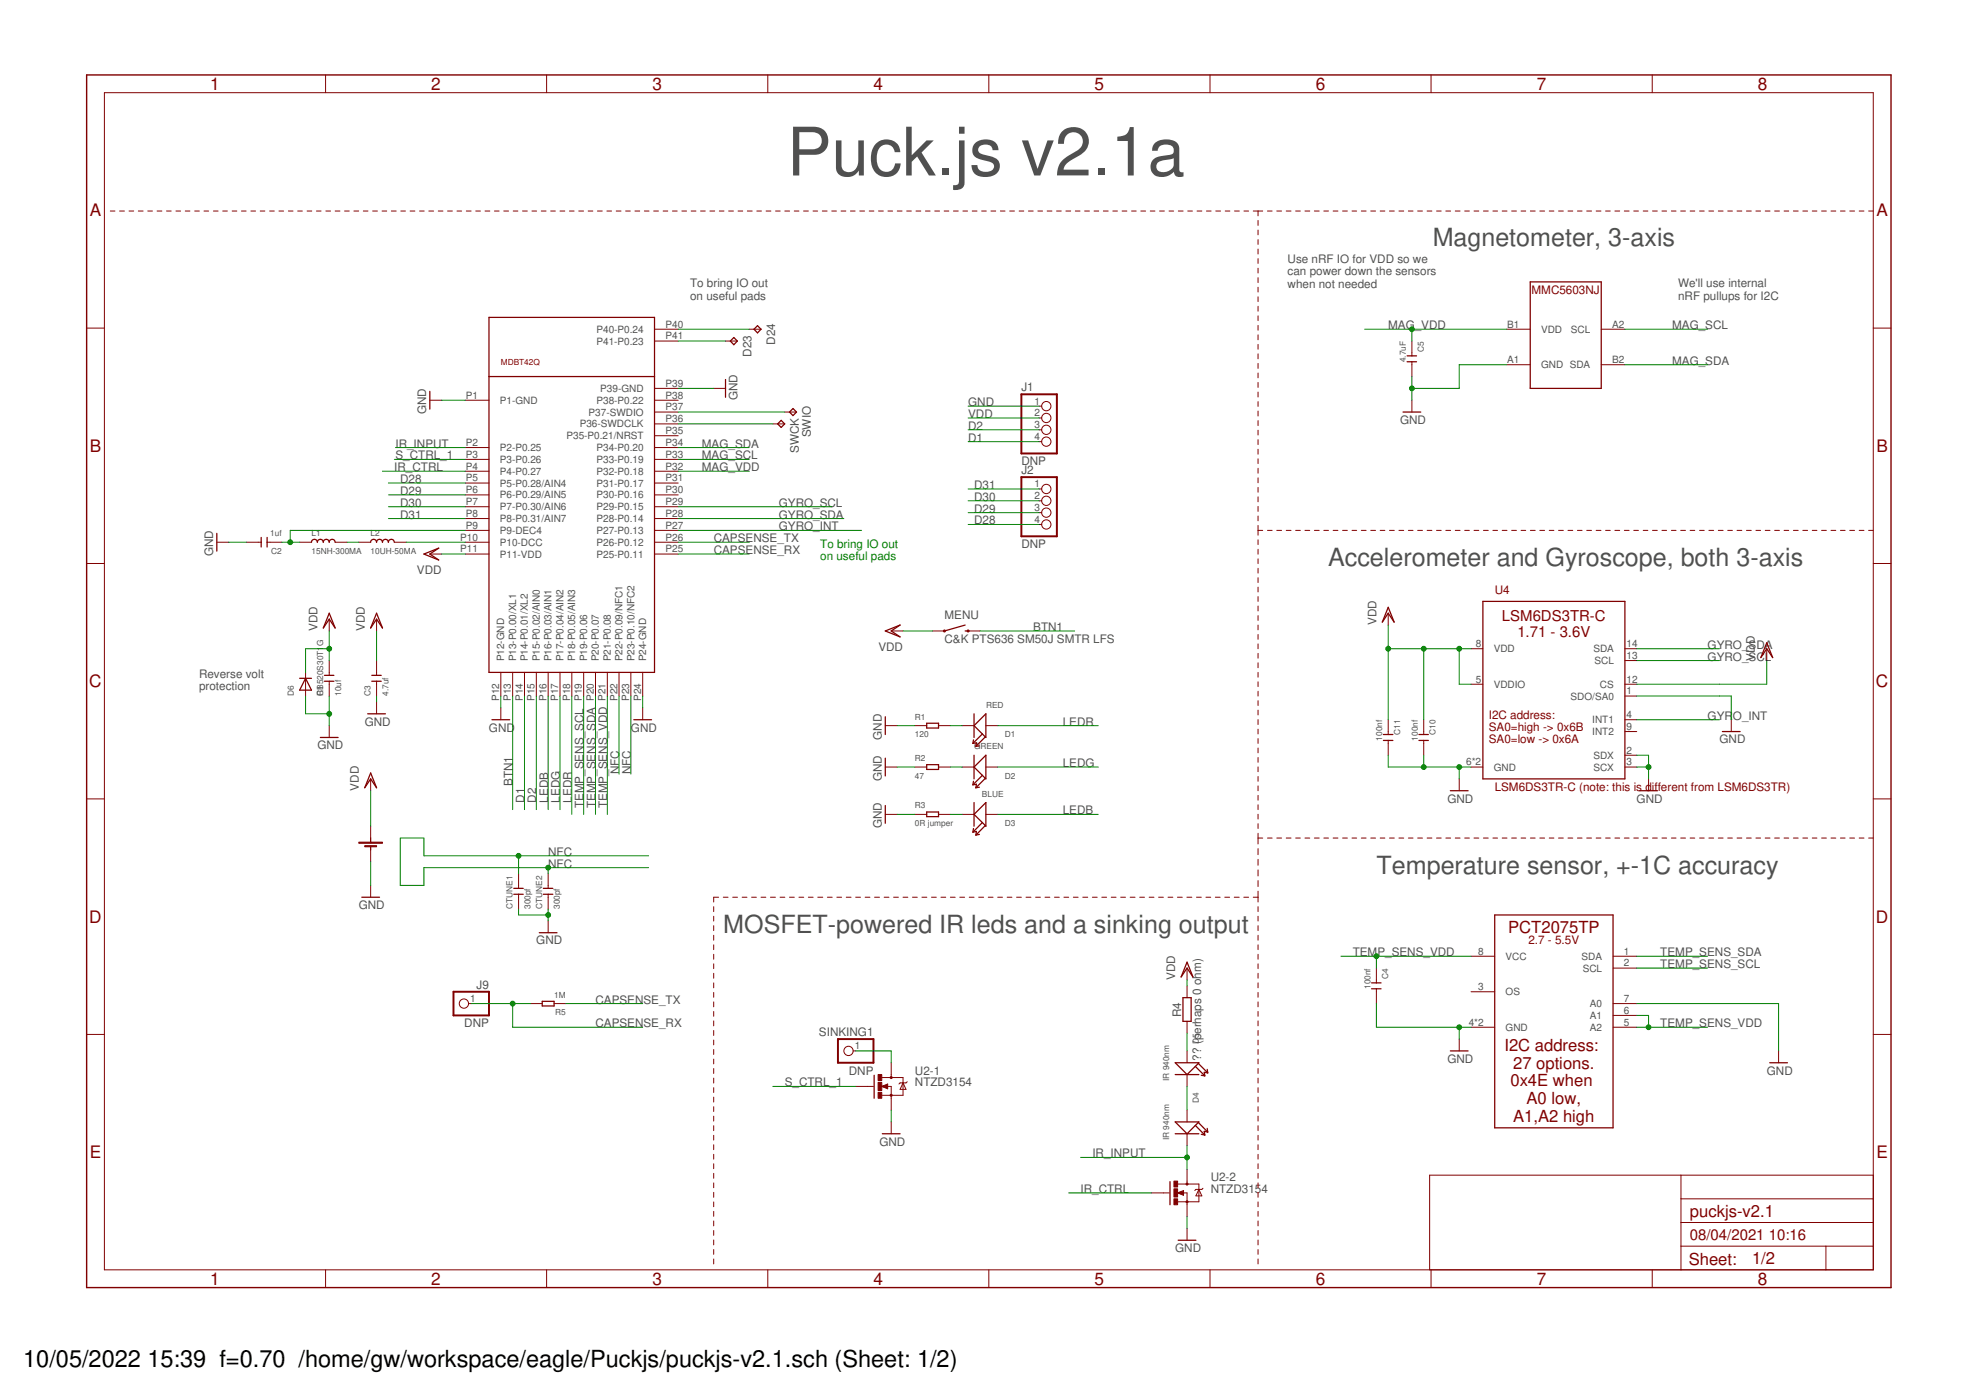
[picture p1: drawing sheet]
<svg xmlns="http://www.w3.org/2000/svg" width="297mm" height="210mm" viewBox="0 0 297 210" stroke-linecap="round" stroke-linejoin="round" font-family="sans-serif">
<defs><g id="words">
<text font-size="10.1" fill="#505050" x="118.2" y="26.4">Puck.js v2.1a</text>
<g font-size="3.8" fill="#505050">
<text x="215.3" y="37">Magnetometer, 3-axis</text>
<text x="199.6" y="85">Accelerometer and Gyroscope, both 3-axis</text>
<text x="206.8" y="131.2">Temperature sensor, +-1C accuracy</text>
<text x="108.7" y="140.1">MOSFET-powered IR leds and a sinking output</text>
</g>
<g font-size="3.5">
<text x="3.5" y="205.4">10/05/2022</text>
<text x="22.2" y="205.4">15:39 f=0.70 /home/gw/workspace/eagle/Puckjs/puckjs-v2.1.sch (Sheet: 1/2)</text>
</g>
<g font-size="2.6" fill="#800000">
<text x="31.6" y="13.5">1</text>
<text x="64.8" y="13.5">2</text>
<text x="98" y="13.5">3</text>
<text x="131.2" y="13.5">4</text>
<text x="164.5" y="13.5">5</text>
<text x="197.7" y="13.5">6</text>
<text x="230.9" y="13.5">7</text>
<text x="264.1" y="13.5">8</text>
<text x="13.5" y="32.5">A</text>
<text x="281.9" y="32.5">A</text>
<text x="13.5" y="67.9">B</text>
<text x="281.9" y="67.9">B</text>
<text x="13.4" y="103.3">C</text>
<text x="281.9" y="103.3">C</text>
<text x="13.4" y="138.6">D</text>
<text x="281.9" y="138.6">D</text>
<text x="13.5" y="174">E</text>
<text x="281.9" y="174">E</text>
<text x="31.6" y="193">1</text>
<text x="64.8" y="193">2</text>
<text x="98" y="193">3</text>
<text x="131.2" y="193">4</text>
<text x="164.5" y="193">5</text>
<text x="197.7" y="193">6</text>
<text x="230.9" y="193">7</text>
<text x="264.1" y="193">8</text>
</g>
<g font-size="2.5" fill="#800000">
<text x="226.6" y="140.1">PCT2075TP</text>
<text x="226" y="157.9">I2C address:</text>
<text x="227.3" y="160.6">27 options.</text>
<text x="226.9" y="163.2">0x4E when</text>
<text x="229.4" y="165.9">A0 low,</text>
<text x="227.3" y="168.6">A1,A2 high</text>
<text x="253.9" y="182.8">puckjs-v2.1</text>
<text x="253.7" y="190">Sheet:</text>
<text x="263.2" y="189.9">1/2</text>
</g>
<g font-size="2.2" fill="#800000">
<text x="225.7" y="93.3">LSM6DS3TR-C</text>
<text x="228" y="95.7">1.71 - 3.6V</text>
<text x="253.9" y="186.4">08/04/2021</text>
<text x="265.8" y="186.4">10:16</text>
</g>
<g font-size="1.8" fill="#505050">
<text x="193.5" y="39.5">Use nRF IO for VDD so we</text>
<text x="193.5" y="41.4">can power down the sensors</text>
<text x="103.7" y="43.2">To bring IO out</text>
<text x="103.7" y="45">on useful pads</text>
<text x="193.5" y="43.3">when not needed</text>
<text x="252.1" y="43.2">We'll use internal</text>
<text x="252.1" y="45">nRF pullups for I2C</text>
<text x="112.9" y="53.6" transform="rotate(-90 112.9 53.6)">D23</text>
<text x="116.5" y="51.8" transform="rotate(-90 116.5 51.8)">D24</text>
<text x="208.6" y="49.5">MAG_VDD</text>
<text x="251.2" y="49.5">MAG_SCL</text>
<text x="153.5" y="58.8">J1</text>
<text x="251.2" y="54.8">MAG_SDA</text>
<text x="64" y="62.3" transform="rotate(-90 64 62.3)">GND</text>
<text x="110.8" y="60.1" transform="rotate(-90 110.8 60.1)">GND</text>
<text x="121.8" y="65.7" transform="rotate(-90 121.8 65.7)">SWIO</text>
<text x="145.5" y="61">GND</text>
<text x="145.5" y="62.8">VDD</text>
<text x="145.5" y="64.6">D2</text>
<text x="210.3" y="63.7">GND</text>
<text x="59.2" y="70.8">IR_CTRL</text>
<text x="59.4" y="69">S_CTRL_1</text>
<text x="59.4" y="67.3">IR_INPUT</text>
<text x="105.5" y="70.8">MAG_VDD</text>
<text x="105.5" y="67.3">MAG_SDA</text>
<text x="105.5" y="69">MAG_SCL</text>
<text x="120" y="68.1" transform="rotate(-90 120 68.1)">SWCK</text>
<text x="145.5" y="66.4">D1</text>
<text x="153.5" y="69.9">DNP</text>
<text x="153.5" y="71.3">J2</text>
<text x="60.1" y="77.9">D31</text>
<text x="60.1" y="76.1">D30</text>
<text x="60.1" y="74.4">D29</text>
<text x="60.1" y="72.6">D28</text>
<text x="117" y="77.9">GYRO_SDA</text>
<text x="117" y="76.1">GYRO_SCL</text>
<text x="146.3" y="73.5">D31</text>
<text x="146.3" y="75.2">D30</text>
<text x="146.3" y="77">D29</text>
<text x="32" y="83.6" transform="rotate(-90 32 83.6)">GND</text>
<text x="107.2" y="81.5">CAPSENSE_TX</text>
<text x="107.2" y="83.2">CAPSENSE_RX</text>
<text x="117" y="79.7">GYRO_INT</text>
<text x="146.3" y="78.8">D28</text>
<text x="153.5" y="82.4">DNP</text>
<text x="62.6" y="86.3">VDD</text>
<text x="47.7" y="94.8" transform="rotate(-90 47.7 94.8)">VDD</text>
<text x="54.8" y="94.8" transform="rotate(-90 54.8 94.8)">VDD</text>
<text x="141.9" y="93">MENU</text>
<text x="155.2" y="94.8">BTN1</text>
<text x="206.8" y="93.9" transform="rotate(-90 206.8 93.9)">VDD</text>
<text x="29.9" y="101.8">Reverse volt</text>
<text x="132" y="97.8">VDD</text>
<text x="141.9" y="96.6">C&amp;K PTS636 SM50J SMTR LFS</text>
<text x="256.6" y="97.5">GYRO_SDA</text>
<text x="256.6" y="99.2">GYRO_SCL</text>
<text x="263.7" y="99.2" transform="rotate(-90 263.7 99.2)">VDD</text>
<text x="29.9" y="103.7">protection</text>
<text x="47.7" y="112.6">GND</text>
<text x="54.8" y="109">GND</text>
<text x="73.5" y="109.9">GND</text>
<text x="94.8" y="109.9">GND</text>
<text x="132.5" y="111.1" transform="rotate(-90 132.5 111.1)">GND</text>
<text x="159.7" y="109">LEDR</text>
<text x="256.6" y="108.1">GYR</text>
<text x="258.3" y="111.7">GND</text>
<text x="260.4" y="108.1">O_INT</text>
<text x="53.9" y="118.8" transform="rotate(-90 53.9 118.8)">VDD</text>
<text x="77" y="118.1" transform="rotate(-90 77 118.1)">BTN1</text>
<text x="93" y="116.3" transform="rotate(-90 93 116.3)">NFC</text>
<text x="94.8" y="116.3" transform="rotate(-90 94.8 116.3)">NFC</text>
<text x="132.5" y="117.4" transform="rotate(-90 132.5 117.4)">GND</text>
<text x="159.7" y="115.2">LEDG</text>
<text x="78.8" y="120.6" transform="rotate(-90 78.8 120.6)">D1</text>
<text x="80.6" y="120.6" transform="rotate(-90 80.6 120.6)">D2</text>
<text x="82.4" y="120.6" transform="rotate(-90 82.4 120.6)">LEDB</text>
<text x="84.1" y="120.6" transform="rotate(-90 84.1 120.6)">LEDG</text>
<text x="85.9" y="120.6" transform="rotate(-90 85.9 120.6)">LEDR</text>
<text x="87.7" y="121.5" transform="rotate(-90 87.7 121.5)">TEMP_SENS_SCL</text>
<text x="89.5" y="121.5" transform="rotate(-90 89.5 121.5)">TEMP_SENS_SDA</text>
<text x="91.2" y="121.5" transform="rotate(-90 91.2 121.5)">TEMP_SENS_VDD</text>
<text x="132.5" y="124.5" transform="rotate(-90 132.5 124.5)">GND</text>
<text x="159.7" y="122.4">LEDB</text>
<text x="217.5" y="120.6">GND</text>
<text x="245.9" y="120.6">GND</text>
<text x="82.4" y="128.6">NFC</text>
<text x="82.4" y="130.4">NFC</text>
<text x="53.9" y="136.6">GND</text>
<text x="80.6" y="141.9">GND</text>
<text x="203.2" y="143.7">TEMP_SENS_VDD</text>
<text x="249.5" y="143.7">TEMP_SENS_SDA</text>
<text x="71.6" y="148.6">J9</text>
<text x="176.6" y="147.2" transform="rotate(-90 176.6 147.2)">VDD</text>
<text x="249.5" y="145.5">TEMP_SENS_SCL</text>
<text x="69.8" y="154.4">DNP</text>
<text x="89.5" y="150.8">CAPSENSE_TX</text>
<text x="89.5" y="154.4">CAPSENSE_RX</text>
<text x="123" y="155.7">SINKING1</text>
<text x="177.5" y="152.8" transform="rotate(-90 177.5 152.8)">R4</text>
<text x="249.5" y="154.4">TEMP_SENS_VDD</text>
<text x="127.5" y="161.5">DNP</text>
<text x="137.5" y="161.5">U2-1</text>
<text x="180.5" y="159.4" transform="rotate(-90 180.5 159.4)">?? (perhaps 0 ohm)</text>
<text x="217.5" y="159.7">GND</text>
<text x="265.5" y="161.5">GND</text>
<text x="117.9" y="163.2">S_CTRL_1</text>
<text x="137.5" y="163.2">NTZD3154</text>
<text x="132.1" y="172.1">GND</text>
<text x="164.1" y="173.9">IR_INPUT</text>
<text x="162.3" y="179.2">IR_CTRL</text>
<text x="181.9" y="179.2">NTZD3154</text>
<text x="181.9" y="177.5">U2-2</text>
<text x="176.6" y="188.1">GND</text>
</g>
<g font-size="1.8" fill="#800000">
<text x="230.1" y="44.1">MMC5603NJ</text>
<text x="224.6" y="89.3">U4</text>
<text x="223.7" y="108">I2C address:</text>
<text x="223.7" y="109.8">SA0=high -&gt; 0x6B</text>
<text x="223.7" y="111.7">SA0=low -&gt; 0x6A</text>
<text x="224.6" y="118.8">LSM6DS3TR-C (note: this is different from LSM6DS3TR)</text>
<text x="229.6" y="141.9">2.7 - 5.5V</text>
</g>
<g font-size="1.8" fill="#008000">
<text x="123.2" y="82.3">To bring IO out</text>
<text x="123.2" y="84.1">on useful pads</text>
</g>
<g font-size="1.5" fill="#505050">
<text x="89.6" y="50">P40-P0.24</text>
<text x="89.6" y="51.8">P41-P0.23</text>
<text x="100" y="49.2">P40</text>
<text x="100" y="51">P41</text>
<text x="226.4" y="49.2">B1</text>
<text x="231.5" y="50">VDD</text>
<text x="236" y="50">SCL</text>
<text x="242.2" y="49.2">A2</text>
<text x="70" y="59.9">P1</text>
<text x="90.2" y="58.9">P39-GND</text>
<text x="100" y="59.9">P38</text>
<text x="100" y="58.1">P39</text>
<text x="226.4" y="54.6">A1</text>
<text x="231.5" y="55.3">GND SDA</text>
<text x="242.2" y="54.6">B2</text>
<text x="75.1" y="60.7">P1-GND</text>
<text x="85.1" y="66">P35-P0.21/NRST</text>
<text x="87.1" y="64.2">P36-SWDCLK</text>
<text x="88.4" y="62.4">P37-SWDIO</text>
<text x="89.6" y="60.7">P38-P0.22</text>
<text x="100" y="65.2">P35</text>
<text x="100" y="63.4">P36</text>
<text x="100" y="61.7">P37</text>
<text x="155.4" y="60.8">1</text>
<text x="155.4" y="62.6">2</text>
<text x="155.4" y="64.3">3</text>
<text x="70" y="67">P2</text>
<text x="70" y="68.8">P3</text>
<text x="70" y="70.6">P4</text>
<text x="75.1" y="67.8">P2-P0.25</text>
<text x="75.1" y="69.6">P3-P0.26</text>
<text x="75.1" y="71.3">P4-P0.27</text>
<text x="89.6" y="71.3">P32-P0.18</text>
<text x="89.6" y="69.6">P33-P0.19</text>
<text x="89.6" y="67.8">P34-P0.20</text>
<text x="100" y="70.6">P32</text>
<text x="100" y="68.8">P33</text>
<text x="100" y="67">P34</text>
<text x="155.4" y="66.1">4</text>
<text x="70" y="72.3">P5</text>
<text x="70" y="74.1">P6</text>
<text x="70" y="75.9">P7</text>
<text x="70" y="77.7">P8</text>
<text x="75.1" y="73.1">P5-P0.28/AIN4</text>
<text x="75.1" y="74.9">P6-P0.29/AIN5</text>
<text x="75.1" y="76.7">P7-P0.30/AIN6</text>
<text x="89.6" y="76.7">P29-P0.15</text>
<text x="89.6" y="74.9">P30-P0.16</text>
<text x="89.6" y="73.1">P31-P0.17</text>
<text x="100" y="77.7">P28</text>
<text x="100" y="75.9">P29</text>
<text x="100" y="74.1">P30</text>
<text x="100" y="72.3">P31</text>
<text x="155.4" y="73.2">1</text>
<text x="155.4" y="75">2</text>
<text x="155.4" y="76.8">3</text>
<text x="69.2" y="81.2">P10</text>
<text x="69.2" y="83">P11</text>
<text x="70" y="79.4">P9</text>
<text x="75.1" y="78.4">P8-P0.31/AIN7</text>
<text x="75.1" y="80.2">P9-DEC4</text>
<text x="75.1" y="82">P10-DCC</text>
<text x="75.1" y="83.8">P11-VDD</text>
<text x="89.6" y="83.8">P25-P0.11</text>
<text x="89.6" y="82">P26-P0.12</text>
<text x="89.6" y="80.2">P27-P0.13</text>
<text x="89.6" y="78.4">P28-P0.14</text>
<text x="100" y="83">P25</text>
<text x="100" y="81.2">P26</text>
<text x="100" y="79.4">P27</text>
<text x="155.4" y="78.6">4</text>
<text x="75.8" y="99.4" transform="rotate(-90 75.8 99.4)">P12-GND</text>
<text x="77.6" y="99.4" transform="rotate(-90 77.6 99.4)">P13-P0.00/XL1</text>
<text x="79.3" y="99.4" transform="rotate(-90 79.3 99.4)">P14-P0.01/XL2</text>
<text x="81.1" y="99.4" transform="rotate(-90 81.1 99.4)">P15-P0.02/AIN0</text>
<text x="82.9" y="99.4" transform="rotate(-90 82.9 99.4)">P16-P0.03/AIN1</text>
<text x="84.7" y="99.4" transform="rotate(-90 84.7 99.4)">P17-P0.04/AIN2</text>
<text x="86.4" y="99.4" transform="rotate(-90 86.4 99.4)">P18-P0.05/AIN3</text>
<text x="88.2" y="99.4" transform="rotate(-90 88.2 99.4)">P19-P0.06</text>
<text x="90" y="99.4" transform="rotate(-90 90 99.4)">P20-P0.07</text>
<text x="91.8" y="99.4" transform="rotate(-90 91.8 99.4)">P21-P0.08</text>
<text x="93.6" y="99.4" transform="rotate(-90 93.6 99.4)">P22-P0.09/NFC1</text>
<text x="95.3" y="99.4" transform="rotate(-90 95.3 99.4)">P23-P0.10/NFC2</text>
<text x="97.1" y="99.4" transform="rotate(-90 97.1 99.4)">P24-GND</text>
<text x="221.7" y="97.2">8</text>
<text x="224.4" y="98">VDD</text>
<text x="239.4" y="98">SDA</text>
<text x="239.6" y="99.8">SCL</text>
<text x="244.4" y="97.2">14</text>
<text x="244.4" y="99">13</text>
<text x="75" y="105.3" transform="rotate(-90 75 105.3)">P12</text>
<text x="76.8" y="105.3" transform="rotate(-90 76.8 105.3)">P13</text>
<text x="78.5" y="105.3" transform="rotate(-90 78.5 105.3)">P14</text>
<text x="80.3" y="105.3" transform="rotate(-90 80.3 105.3)">P15</text>
<text x="82.1" y="105.3" transform="rotate(-90 82.1 105.3)">P16</text>
<text x="83.9" y="105.3" transform="rotate(-90 83.9 105.3)">P17</text>
<text x="85.7" y="105.3" transform="rotate(-90 85.7 105.3)">P18</text>
<text x="87.4" y="105.3" transform="rotate(-90 87.4 105.3)">P19</text>
<text x="89.2" y="105.3" transform="rotate(-90 89.2 105.3)">P20</text>
<text x="91" y="105.3" transform="rotate(-90 91 105.3)">P21</text>
<text x="92.8" y="105.3" transform="rotate(-90 92.8 105.3)">P22</text>
<text x="94.5" y="105.3" transform="rotate(-90 94.5 105.3)">P23</text>
<text x="96.3" y="105.3" transform="rotate(-90 96.3 105.3)">P24</text>
<text x="221.7" y="102.6">5</text>
<text x="224.4" y="103.3">VDDIO</text>
<text x="236" y="105.1">SDO/SA0</text>
<text x="240.4" y="103.3">CS</text>
<text x="244.4" y="107.9">4</text>
<text x="244.4" y="104.3">1</text>
<text x="244.4" y="102.6">12</text>
<text x="239.2" y="108.7">INT1</text>
<text x="239.2" y="110.4">INT2</text>
<text x="239.4" y="114">SDX</text>
<text x="244.4" y="109.7">9</text>
<text x="244.4" y="113.2">2</text>
<text x="220.3" y="115">6*2</text>
<text x="224.4" y="115.8">GND</text>
<text x="239.4" y="115.8">SCX</text>
<text x="244.4" y="115">3</text>
<text x="222.1" y="143.4">8</text>
<text x="244" y="143.4">1</text>
<text x="222.1" y="148.8">3</text>
<text x="226.2" y="144.2">VCC</text>
<text x="226.2" y="149.6">OS</text>
<text x="237.6" y="144.2">SDA</text>
<text x="237.8" y="146">SCL</text>
<text x="244" y="145.2">2</text>
<text x="70.7" y="150.6">1</text>
<text x="220.7" y="154.1">4*2</text>
<text x="226.2" y="154.9">GND</text>
<text x="238.9" y="151.3">A0</text>
<text x="238.9" y="153.1">A1</text>
<text x="238.9" y="154.9">A2</text>
<text x="244" y="150.6">7</text>
<text x="244" y="152.3">6</text>
<text x="244" y="154.1">5</text>
<text x="128.4" y="157.7">1</text>
</g>
<g font-size="1.2" fill="#505050">
<text x="213.9" y="52.8" transform="rotate(-90 213.9 52.8)">C5</text>
<text x="211.2" y="54.4" transform="rotate(-90 211.2 54.4)">4.7uF</text>
<text x="40.6" y="80.6">1uf</text>
<text x="40.8" y="83.2">C2</text>
<text x="46.8" y="83.2">15NH-300MA</text>
<text x="46.8" y="80.6">L1</text>
<text x="55.7" y="83.2">10UH-50MA</text>
<text x="55.7" y="80.6">L2</text>
<text x="44.1" y="104.6" transform="rotate(-90 44.1 104.6)">D6</text>
<text x="48.6" y="104.6" transform="rotate(-90 48.6 104.6)">RB520S30T1G</text>
<text x="48.6" y="104.6" transform="rotate(-90 48.6 104.6)">C1</text>
<text x="51.2" y="104.6" transform="rotate(-90 51.2 104.6)">10uf</text>
<text x="55.7" y="104.6" transform="rotate(-90 55.7 104.6)">C3</text>
<text x="58.4" y="104.6" transform="rotate(-90 58.4 104.6)">4.7uf</text>
<text x="148.1" y="106.4">RED</text>
<text x="137.5" y="110.8">120</text>
<text x="137.5" y="108.1">R1</text>
<text x="146.3" y="112.6">GREEN</text>
<text x="151" y="110.8">D1</text>
<text x="207.7" y="111.3" transform="rotate(-90 207.7 111.3)">100nf</text>
<text x="210.3" y="110.4" transform="rotate(-90 210.3 110.4)">C11</text>
<text x="213" y="111.3" transform="rotate(-90 213 111.3)">100nf</text>
<text x="215.7" y="110.4" transform="rotate(-90 215.7 110.4)">C10</text>
<text x="137.5" y="117">47</text>
<text x="137.5" y="114.4">R2</text>
<text x="147.5" y="119.7">BLUE</text>
<text x="151" y="117">D2</text>
<text x="137.5" y="124.1">0R jumper</text>
<text x="137.5" y="121.5">R3</text>
<text x="151" y="124.1">D3</text>
<text x="77" y="136.6" transform="rotate(-90 77 136.6)">CTUNE1</text>
<text x="79.7" y="136.6" transform="rotate(-90 79.7 136.6)">300pf</text>
<text x="81.5" y="136.6" transform="rotate(-90 81.5 136.6)">CTUNE2</text>
<text x="84.1" y="136.6" transform="rotate(-90 84.1 136.6)">300pf</text>
<text x="83.3" y="149.9">1M</text>
<text x="205.9" y="148.6" transform="rotate(-90 205.9 148.6)">100nf</text>
<text x="208.6" y="147.1" transform="rotate(-90 208.6 147.1)">C4</text>
<text x="83.4" y="152.6">R5</text>
<text x="180.1" y="156.8" transform="rotate(-90 180.1 156.8)">D5</text>
<text x="175.7" y="162.4" transform="rotate(-90 175.7 162.4)">IR 940nm</text>
<text x="180.1" y="165.7" transform="rotate(-90 180.1 165.7)">D4</text>
<text x="175.7" y="171.3" transform="rotate(-90 175.7 171.3)">IR 940nm</text>
</g>
<text font-size="1.2" fill="#800000" x="75.2" y="54.8">MDBT42Q</text>
</g></defs>
<g fill="none" stroke="#800000" stroke-width=".15">
<path d="M15.7 13.9h265.8v176.9h-265.8zM48.9 11.3v2.6M82.1 11.3v2.6M115.4 11.3v2.6M148.6 11.3v2.6M181.8 11.3v2.6M215 11.3v2.6M248.2 11.3v2.6M16.6 31.7h.7M18 31.7h.7M19.4 31.7h.7M20.8 31.7h.7"/>
<path d="M22.2 31.7h.7M23.6 31.7h.7M25 31.7h.7M26.4 31.7h.7M27.8 31.7h.7M29.3 31.7h.7M30.6 31.7h.7M32.1 31.7h.7M33.5 31.7h.7M34.9 31.7h.7M36.3 31.7h.7M37.7 31.7h.7"/>
<path d="M39.1 31.7h.7M40.5 31.7h.7M41.9 31.7h.7M43.3 31.7h.7M44.7 31.7h.7M46.1 31.7h.7M47.5 31.7h.7M49 31.7h.7M50.4 31.7h.7M51.8 31.7h.7M53.2 31.7h.7M54.6 31.7h.7"/>
<path d="M56 31.7h.7M57.4 31.7h.7M58.8 31.7h.7M60.2 31.7h.7M61.6 31.7h.7M63 31.7h.7M64.4 31.7h.8M65.8 31.7h.7M67.2 31.7h.8M68.7 31.7h.7M70.1 31.7h.7M71.5 31.7h.7"/>
<path d="M72.9 31.7h.7M74.3 31.7h.7M75.7 31.7h.7M77.1 31.7h.7M78.5 31.7h.7M79.9 31.7h.7M81.3 31.7h.7M82.7 31.7h.7M84.1 31.7h.8M85.6 31.7h.7M87 31.7h.7M88.4 31.7h.7"/>
<path d="M89.8 31.7h.7M91.2 31.7h.7M92.6 31.7h.7M94 31.7h.7M95.4 31.7h.7M96.8 31.7h.7M98.2 31.7h.7M99.6 31.7h.7M101 31.7h.7M102.4 31.7h.7M103.8 31.7h.8M105.3 31.7h.7"/>
<path d="M106.7 31.7h.7M108.1 31.7h.7M109.5 31.7h.7M110.9 31.7h.7M112.3 31.7h.7M113.7 31.7h.7M115.1 31.7h.7M116.5 31.7h.7M117.9 31.7h.7M119.3 31.7h.7M120.7 31.7h.8M122.2 31.7h.7"/>
<path d="M123.5 31.7h.8M125 31.7h.7M126.4 31.7h.7M127.8 31.7h.7M129.2 31.7h.7M130.6 31.7h.7M132 31.7h.7M133.4 31.7h.7M134.8 31.7h.7M136.2 31.7h.7M137.6 31.7h.7M139 31.7h.7"/>
<path d="M140.4 31.7h.8M141.9 31.7h.7M143.3 31.7h.7M144.7 31.7h.7M146.1 31.7h.7M147.5 31.7h.7M148.9 31.7h.7M150.3 31.7h.7M151.7 31.7h.7M153.1 31.7h.7M154.5 31.7h.7M155.9 31.7h.7"/>
<path d="M157.3 31.7h.8M158.7 31.7h.7M160.1 31.7h.8M161.6 31.7h.7M163 31.7h.7M164.4 31.7h.7M165.8 31.7h.7M167.2 31.7h.7M168.6 31.7h.7M170 31.7h.7M171.4 31.7h.7M172.8 31.7h.7"/>
<path d="M174.2 31.7h.7M175.6 31.7h.7M177 31.7h.8M178.5 31.7h.7M179.9 31.7h.7M181.3 31.7h.7M182.7 31.7h.7M184.1 31.7h.7M185.5 31.7h.7M186.9 31.7h.7M188.3 31.7h1.4M189 31.7v.7"/>
<path d="M189 33.1v.8M189 34.6v.7M189 36v.7M189 37.4v.8M189 38.9v.7M190.4 31.7h.7M191.8 31.7h.8M193.3 31.7h.7M194.7 31.7h.7M196.1 31.7h.7M197.5 31.7h.7M198.9 31.7h.7"/>
<path d="M200.3 31.7h.7M201.7 31.7h.7M203.1 31.7h.7M204.5 31.7h.8M206 31.7h.7M207.4 31.7h.7M208.8 31.7h.7M210.2 31.7h.7M211.6 31.7h.7M213 31.7h.7M214.4 31.7h.7M215.8 31.7h.7"/>
<path d="M217.2 31.7h.8M218.7 31.7h.7M220.1 31.7h.7M221.5 31.7h.7M222.9 31.7h.7M224.3 31.7h.7M225.7 31.7h.7M227.1 31.7h.7M228.5 31.7h.7M229.9 31.7h.8M231.4 31.7h.7M232.8 31.7h.7"/>
<path d="M234.2 31.7h.7M235.6 31.7h.7M237 31.7h.7M238.4 31.7h.7M239.8 31.7h.7M241.2 31.7h.7M242.6 31.7h.8M244.1 31.7h.7M245.5 31.7h.7M246.9 31.7h.7M248.3 31.7h.7M249.7 31.7h.7"/>
<path d="M251.1 31.7h.7M252.5 31.7h.7M253.9 31.7h.7M255.4 31.7h.7M256.8 31.7h.7M258.2 31.7h.7M259.6 31.7h.7M261 31.7h.7M262.4 31.7h.7M263.8 31.7h.7M265.2 31.7h.7M266.6 31.7h.8"/>
<path d="M268.1 31.7h.7M269.5 31.7h.7M270.9 31.7h.7M272.3 31.7h.7M273.7 31.7h.7M275.1 31.7h.7M276.5 31.7h.7M277.9 31.7h.7M279.3 31.7h.8M280.8 31.7h.7M13 49.3h2.7M98.3 58.4h3.6"/>
<path d="M98.3 49.5h3.6M98.3 51.2h3.6M107.2 58.4h1.8M109 51.2h1.8M112.6 49.5h1.7M189 40.3v.7M189 41.7v.8M189 43.2v.7M189 44.6v.7M189 46v.8M189 47.5v.7M189 48.9v.7"/>
<path d="M189 50.3v.8M189 51.8v.7M189 53.2v.7M189 54.6v.8M189 56v.8M189 57.5v.7M189 58.9v.7M212.1 51.2v2.3M212.1 54.4v2.2M226.4 49.5h3.5M226.4 54.8h3.5M240.6 49.5h3.5"/>
<path d="M240.6 54.8h3.5M281.5 49.3h2.6M64.6 60.1h1.8M69.9 79.7h3.6M69.9 60.1h3.6M69.9 67.2h3.6M69.9 69h3.6M69.9 70.8h3.6M69.9 72.6h3.6M69.9 74.4h3.6M69.9 76.1h3.6M69.9 77.9h3.6"/>
<path d="M98.3 79.7h3.6M98.3 60.1h3.6M98.3 67.2h3.6M98.3 69h3.6M98.3 70.8h3.6M98.3 72.6h3.6M98.3 74.4h3.6M98.3 76.1h3.6M98.3 77.9h3.6M98.3 65.5h3.6M98.3 63.7h3.6M98.3 61.9h3.6"/>
<path d="M116.1 63.7h1.8M117.9 61.9h1.8M156.1 61h.4M156.1 62.8h.4M156.1 64.6h.4M156.1 66.4h.4M156.1 73.5h.4M156.1 75.2h.4M156.1 77h.4M156.1 78.8h.4M189 60.3v.8M189 61.8v.7"/>
<path d="M189 63.2v.7M189 64.6v.8M189 66.1v.7M189 67.5v.7M189 68.9v.8M189 70.4v.7M189 71.8v.7M189 73.2v.8M189 74.7v.7M189 76.1v.7M189 77.5v.8M189 79v1.4"/>
<path d="M189 79.7h.7M190.4 79.7h.7M191.8 79.7h.8M193.3 79.7h.7M194.7 79.7h.7M196.1 79.7h.7M197.5 79.7h.7M198.9 79.7h.7M200.3 79.7h.7M201.7 79.7h.7M203.1 79.7h.7M204.5 79.7h.8"/>
<path d="M206 79.7h.7M207.4 79.7h.7M208.8 79.7h.7M210.2 79.7h.7M211.6 79.7h.7M212.1 60.1v1.8M213 79.7h.7M214.4 79.7h.7M215.8 79.7h.7M217.2 79.7h.8M218.7 79.7h.7M220.1 79.7h.7"/>
<path d="M221.5 79.7h.7M222.9 79.7h.7M224.3 79.7h.7M225.7 79.7h.7M227.1 79.7h.7M228.5 79.7h.7M229.9 79.7h.8M231.4 79.7h.7M232.8 79.7h.7M234.2 79.7h.7M235.6 79.7h.7M237 79.7h.7"/>
<path d="M238.4 79.7h.7M239.8 79.7h.7M241.2 79.7h.7M242.6 79.7h.8M244.1 79.7h.7M245.5 79.7h.7M246.9 79.7h.7M248.3 79.7h.7M249.7 79.7h.7M251.1 79.7h.7M252.5 79.7h.7M253.9 79.7h.7"/>
<path d="M255.4 79.7h.7M256.8 79.7h.7M258.2 79.7h.7M259.6 79.7h.7M261 79.7h.7M262.4 79.7h.7M263.8 79.7h.7M265.2 79.7h.7M266.6 79.7h.8M268.1 79.7h.7M269.5 79.7h.7M270.9 79.7h.7"/>
<path d="M272.3 79.7h.7M273.7 79.7h.7M275.1 79.7h.7M276.5 79.7h.7M277.9 79.7h.7M279.3 79.7h.8M280.8 79.7h.7M13 84.7h2.7M32.6 81.5h1.8M37 81.5h2.2M40.1 81.5h2.3M45 81.5h1.8"/>
<path d="M49.5 93v1.8M49.5 99.3v2.2M50.4 81.5h1.7M53.9 81.5h1.8M56.6 93v1.8M56.6 99.3v2.2M59.2 81.5h1.8M64.6 83.2h1.8M69.9 81.5h3.6M69.9 83.2h3.6M98.3 81.5h3.6M98.3 83.2h3.6"/>
<path d="M133.9 94.8h1.8M140.1 94.8h1.8M145.5 94.8h1.7M189 81.1v.7M189 82.5v.8M189 84v.7M189 85.4v.7M189 86.8v.7M189 88.2v.7M189 89.6v.8M189 91.1v.7M189 92.5v.7"/>
<path d="M189 93.9v.7M189 95.3v.8M189 96.8v.7M189 98.2v.7M189 99.6v.7M208.6 92.1v1.8M221 97.5h1.8M244.1 97.5h1.8M244.1 99.3h1.8M265.5 97.5v1.8M281.5 84.7h2.6M45.9 101v3.6"/>
<path d="M49.5 102.4v2.2M49.5 109v1.8M55.7 117v1.8M56.6 102.4v2.2M56.6 105.5v1.8M75.2 101v3.6M75.2 106.4v1.7M77 101v3.6M78.8 101v3.6M80.6 101v3.6M82.4 101v3.6M84.1 101v3.6"/>
<path d="M85.9 101v3.6M87.7 101v3.6M89.5 101v3.6M91.2 101v3.6M93 101v3.6M94.8 101v3.6M96.6 101v3.6M96.6 106.4v1.7M133 115.3h1.8M133 109h1.8M137.5 115.3h1.7M137.5 109h1.7"/>
<path d="M141 115.3h1.8M141 109h1.8M144.6 115.3h1.7M144.6 109h1.7M148.1 115.3h1.8M148.1 109h1.8M189 101v.7M189 102.4v.8M189 103.9v.7M189 105.3v.7M189 106.7v.7M189 108.1v.8"/>
<path d="M189 109.6v.7M189 111v.7M189 112.4v.7M189 113.8v.7M189 115.2v.8M189 116.7v.7M189 118.1v.7M189 119.5v.7M208.6 108.1v2.3M208.6 111.3v2.2M213.9 108.1v2.3M213.9 111.3v2.2"/>
<path d="M219.2 117v1.8M221 115.3h1.8M221 102.8h1.8M244.1 115.3h1.8M244.1 102.8h1.8M244.1 108.1h1.8M244.1 109.9h1.8M244.1 104.6h1.8M244.1 113.5h1.8M247.7 117v1.8M260.1 108.1v1.8M13 120h2.7"/>
<path d="M55.7 124.1v1.8M55.7 127.7v1.8M55.7 133v1.8M77.9 131.3v2.2M77.9 134.4v2.2M82.4 131.3v2.2M82.4 134.4v2.2M82.4 138.4v1.7M107.2 136.2v.8M107.2 137.7v.7M107.2 139.1v.7M108 134.8h-.8v.7"/>
<path d="M108.7 134.8h.7M110.1 134.8h.7M111.5 134.8h.7M112.9 134.8h.7M114.3 134.8h.8M115.8 134.8h.7M117.2 134.8h.7M118.6 134.8h.7M120 134.8h.8M121.5 134.8h.7M122.9 134.8h.7M124.3 134.8h.7"/>
<path d="M125.7 134.8h.7M127.1 134.8h.8M128.6 134.8h.7M130 134.8h.7M131.4 134.8h.7M132.8 134.8h.8M133 122.4h1.8M134.3 134.8h.7M135.7 134.8h.7M137.1 134.8h.7M137.5 122.4h1.7M138.5 134.8h.8"/>
<path d="M140 134.8h.7M141 122.4h1.8M141.4 134.8h.7M142.8 134.8h.7M144.2 134.8h.7M144.6 122.4h1.7M145.6 134.8h.7M147 134.8h.8M148.1 122.4h1.8M148.5 134.8h.7M149.9 134.8h.7M151.3 134.8h.7"/>
<path d="M152.7 134.8h.8M154.2 134.8h.7M155.6 134.8h.7M157 134.8h.7M158.4 134.8h.8M159.9 134.8h.7M161.3 134.8h.7M162.7 134.8h.7M164.1 134.8h.7M165.5 134.8h.8M167 134.8h.7M168.4 134.8h.7"/>
<path d="M169.8 134.8h.7M171.2 134.8h.8M172.7 134.8h.7M174.1 134.8h.7M175.5 134.8h.7M176.9 134.8h.7M178.3 134.8h.8M179.8 134.8h.7M181.2 134.8h.7M182.6 134.8h.7M184 134.8h.7M185.4 134.8h.8"/>
<path d="M186.9 134.8h.7M188.3 134.8h.7M189 120.9v.7M189 122.3v.8M189 123.8v.7M189 125.2v1.6M189 127.5v.9M189 129.1v.9M189 130.7v.9M189 132.3v.9M189 133.9v1.6M189 136.2v.8"/>
<path d="M189 137.7v.7M189 139.1v.7M189 125.9h.7M190.4 125.9h.7M191.8 125.9h.8M193.3 125.9h.7M194.7 125.9h.7M196.1 125.9h.7M197.5 125.9h.7M198.9 125.9h.7M200.3 125.9h.7M201.7 125.9h.7"/>
<path d="M203.1 125.9h.7M204.5 125.9h.8M206 125.9h.7M207.4 125.9h.7M208.8 125.9h.7M210.2 125.9h.7M211.6 125.9h.7M213 125.9h.7M214.4 125.9h.7M215.8 125.9h.7M217.2 125.9h.8M218.7 125.9h.7"/>
<path d="M220.1 125.9h.7M221.5 125.9h.7M222.9 125.9h.7M224.3 125.9h.7M225.7 125.9h.7M227.1 125.9h.7M228.5 125.9h.7M229.9 125.9h.8M231.4 125.9h.7M232.8 125.9h.7M234.2 125.9h.7M235.6 125.9h.7"/>
<path d="M237 125.9h.7M238.4 125.9h.7M239.8 125.9h.7M241.2 125.9h.7M242.6 125.9h.8M244.1 125.9h.7M245.5 125.9h.7M246.9 125.9h.7M248.3 125.9h.7M249.7 125.9h.7M251.1 125.9h.7M252.5 125.9h.7"/>
<path d="M253.9 125.9h.7M255.4 125.9h.7M256.8 125.9h.7M258.2 125.9h.7M259.6 125.9h.7M261 125.9h.7M262.4 125.9h.7M263.8 125.9h.7M265.2 125.9h.7M266.6 125.9h.8M268.1 125.9h.7M269.5 125.9h.7"/>
<path d="M270.9 125.9h.7M272.3 125.9h.7M273.7 125.9h.7M275.1 125.9h.7M276.5 125.9h.7M277.9 125.9h.7M279.3 125.9h.8M280.8 125.9h.7M281.5 120h2.6M13 155.4h2.7M70.4 150.8h.4M79.7 150.8h1.8"/>
<path d="M83.2 150.8h1.8M107.2 140.5v.8M107.2 142v.7M107.2 143.4v.7M107.2 144.8v.7M107.2 146.2v.8M107.2 147.7v.7M107.2 149.1v.7M107.2 150.5v.8M107.2 152v.7M107.2 153.4v.7M107.2 154.8v.8"/>
<path d="M107.2 156.3v.7M107.2 157.7v.7M107.2 159.1v.8M128.2 157.9h.4M133.9 159.7v2.2M178.4 145.5v1.7M178.4 148.1v1.8M178.4 153.5v1.7M178.4 157.9v1.8M189 140.5v.8M189 142v.7M189 143.4v.7"/>
<path d="M189 144.8v.7M189 146.2v.8M189 147.7v.7M189 149.1v.7M189 150.5v.8M189 152v.7M189 153.4v.7M189 154.8v.8M189 156.3v.7M189 157.7v.7M189 159.1v.8M206.8 145.5v2.2"/>
<path d="M206.8 148.6v2.2M219.2 156.1v1.8M221 143.7h3.6M221 149h3.6M221 154.3h3.6M242.4 150.8h3.5M242.4 143.7h3.5M242.4 154.3h3.5M242.4 145.5h3.5M242.4 152.6h3.5M267.2 157.9v1.8M281.5 155.4h2.6"/>
<path d="M107.2 160.5v.8M107.2 162v.7M107.2 163.4v.7M107.2 164.8v.8M107.2 166.3v.7M107.2 167.7v.7M107.2 169.1v.8M107.2 170.6v.7M107.2 172v.7M107.2 173.4v.8M107.2 174.9v.7M107.2 176.3v.7"/>
<path d="M107.2 177.7v.8M107.2 179.2v.7M128.6 163.2h2.6M132.5 163.2l.9-.3v.7zM132.5 161.9h3.2v2.7h-3.2M133.3 163.2h.6v3.6M133.9 168.6v1.7M135.7 162.7l.4 1h-.9zM136.3 162.5l-.2 .2h-.9l-.1 .2M173 179.2h2.7M176.9 179.2l.9-.3v.7zM177 177.9h3.1v2.7h-3.2"/>
<path d="M177.7 179.2h.7v3.6M178.4 161.5v1.7M178.4 166.8v1.8M178.4 170.3v1.8M178.4 175.7v2.2M180.1 178.7l.5 1h-.9zM180.7 178.5l-.1 .2h-.9l-.2 .2M189 160.5v.8M189 162v.7M189 163.4v.7M189 164.8v.8M189 166.3v.7"/>
<path d="M189 167.7v.7M189 169.1v.8M189 170.6v.7M189 172v.7M189 173.4v.8M189 174.9v.7M189 176.3v.7M189 177.7v.8M189 179.2v.7M252.6 176.6v14.2M281.5 176.6h-66.7v14.2M48.9 190.8v2.7"/>
<path d="M82.1 190.8v2.7M107.2 180.6v.7M107.2 182v.8M107.2 183.5v.7M107.2 184.9v.7M107.2 186.3v.7M107.2 187.7v.8M107.2 189.2v.7M115.4 190.8v2.7M148.6 190.8v2.7M178.4 184.6v1.8M181.8 190.8v2.7"/>
<path d="M189 180.6v.7M189 182v.8M189 183.5v.7M189 184.9v.7M189 186.3v.7M189 187.7v.8M189 189.2v.7M215 190.8v2.7M248.2 190.8v2.7M252.6 187.2h28.9M252.6 183.7h28.9M252.6 180.1h28.9"/>
<path d="M274.3 187.2v3.6"/>
<circle cx="157.2" cy="73.5" r=".7"/>
<circle cx="157.2" cy="75.2" r=".7"/>
<circle cx="157.2" cy="66.4" r=".7"/>
<circle cx="157.2" cy="77" r=".7"/>
<circle cx="157.2" cy="62.8" r=".7"/>
<circle cx="157.2" cy="64.6" r=".7"/>
<circle cx="157.2" cy="78.8" r=".7"/>
<circle cx="157.2" cy="61" r=".7"/>
<circle cx="69.7" cy="150.8" r=".7"/>
<circle cx="127.5" cy="157.9" r=".7"/>
</g>
<g fill="none" stroke="#800000" stroke-width=".19">
<path d="M64.6 58.8v2.7M73.5 47.7h24.8v53.3h-24.8zM73.5 56.6h24.8M109 57v2.7M110.3 50.7l.5 .5-.5 .6-.6-.6zM113.8 48.9l.5 .6-.5 .5-.5-.5zM211.4 53.5h1.4M211.4 54.4h1.4M229.9 42.4h10.7v16h-10.7zM116.8 63.7l.6-.5 .5 .5-.5 .5zM119.1 61.4l.6 .5-.6 .5-.5-.5zM210.8 61.9h2.7"/>
<path d="M32.6 80.1v2.7M39.2 80.8v1.4M40.1 80.8v1.4M46.8 81.5a.44 .44 0 0 1 .4-.5 .44 .44 0 0 1 .5 .5 .44 .44 0 0 1 .4-.5 .44 .44 0 0 1 .5 .5 .44 .44 0 0 1 .4-.5 .44 .44 0 0 1 .5 .5 .44 .44 0 0 1 .4-.5 .44 .44 0 0 1 .5 .5M49.5 92.1l.9 2.3-.9-1.4-.9 1.4zM55.7 81.5a.44 .44 0 0 1 .4-.5 .44 .44 0 0 1 .5 .5 .44 .44 0 0 1 .4-.5 .44 .44 0 0 1 .5 .5 .44 .44 0 0 1 .4-.5 .44 .44 0 0 1 .5 .5 .44 .44 0 0 1 .4-.5 .44 .44 0 0 1 .4 .5M56.6 92.1l.9 2.3-.9-1.4-.9 1.4zM63.7 83.2l2.2-.8-1.3 .8 1.3 .9zM133 94.8l2.2-.9-1.3 .9 1.3 .9zM145 94.8h.5M145 93.9l-3.1 .9M208.6 91.2l.9 2.3-.9-1.4-.9 1.4z"/>
<path d="M222.8 90.4h21.3v26.6h-21.3zM265.5 96.6l.8 2.2-.8-1.3-.9 1.3zM45 101.9h1.8M45.9 101.9l.9 1.8h-1.8zM48.1 110.8h2.7M48.7 102.4h1.5M48.7 101.5h1.5M55.2 107.3h2.7M55.7 116.1l.9 2.3-.9-1.4-.9 1.4zM55.9 102.4h1.4M55.9 101.5h1.4M73.9 108.1h2.7"/>
<path d="M95.2 108.1h2.7M133 107.7v2.7M133 113.9v2.7M139.2 114.9h1.8v.7h-1.8zM139.2 108.7h1.8v.7h-1.8zM146.2 117.9l.5-.1-.1 .6M146.2 111.7l.5-.1-.1 .5M146.3 117.4l-.1 .5M146.3 111.2l-.1 .5M146.3 107.3v3.5M146.3 113.5v3.5M147.2 118.3l-.6 .1"/>
<path d="M147.2 112.1h-.6M147.6 116.5l-1.4 1.4M147.6 110.3l-1.4 1.4M148 116.9l-1.4 1.5M148 110.7l-1.4 1.4M148.1 107.3v3.5l-1.8-1.8zM148.1 113.5v3.5l-1.8-1.7zM207.9 110.4h1.4M207.9 111.3h1.4M213.2 110.4h1.4M213.2 111.3h1.4M217.9 118.8h2.7"/>
<path d="M246.4 118.8h2.6M258.8 109.9h2.7M54.4 134.8h2.6M55.7 125.9v.7M55.7 127.1v.6M77.2 134.4h1.4M77.2 133.5h1.4M81.6 134.4h1.5M81.6 133.5h1.5M133 121v2.7M139.2 122h1.8v.7h-1.8zM146.2 125l.5-.1-.1 .6"/>
<path d="M146.3 124.5l-.1 .5M146.3 120.6v3.5M147.2 125.4l-.6 .1M147.6 123.6l-1.3-1.2 1.8-1.8v3.5l-.1-.1M147.6 123.6l.4 .4M147.6 123.6l-1.4 1.4M148 124l-1.4 1.5M224.6 137.5h17.8v32h-17.8zM81 140.1h2.7M81.5 150.5h1.7v.7h-1.7zM177.7 149.9h1.3v3.6h-1.3zM178.4 144.6l.8 2.2-.8-1.3-.9 1.3z"/>
<path d="M180 159.8l.1-.1h-3.5l1.8 1.8 1.2-1.3M180 159.8l-.4 .4M180 159.8l1.5 1.4M206.1 147.7h1.4M206.1 148.6h1.4M217.9 157.9h2.7M265.9 159.7h2.7M131.3 161.6v3.4M132.6 170.3h2.6M175.8 177.5v3.5M176.6 168.6h3.5l-1.7 1.7zM176.6 170.3h3.5"/>
<path d="M176.6 161.5h3.5M179.6 169.1l1.4 1.4M179.6 160.2l1.4 1.4M180 168.7l1.5 1.4M180.5 170.4l.5 .1M180.5 161.6h.5M181.4 169.5l.1 .6M181.4 160.7l.1 .5M181.5 170.1l-.6-.1 .1 .5M181.5 161.2l-.6-.1 .1 .5M177 186.4h2.7"/>
</g>
<g fill="none" stroke="#800000" stroke-width=".3">
<path d="M153.5 59.2h5.3v8.9h-5.3zM153.5 71.7h5.3v8.9h-5.3zM68.1 149h5.4v3.6h-5.4zM125.9 156.1h5.3v3.6h-5.3z"/>
<circle cx="141.9" cy="94.8" r=".08"/>
<circle cx="145.5" cy="94.8" r=".08"/>
<circle cx="133.9" cy="164.6" r=".08"/>
<circle cx="133.9" cy="161.9" r=".08"/>
<circle cx="178.4" cy="177.9" r=".08"/>
<circle cx="178.4" cy="180.6" r=".08"/>
</g>
<g fill="#800000" stroke="#800000" stroke-width=".15">
<path d="M53.9 126.5h3.6v.2h-3.6z"/>
<path d="M54.8 127.1h1.8v.1h-1.8z"/>
<path d="M131.9 164.1h.6v.9h-.6z"/>
<path d="M131.9 161.5h.6v.8h-.6z"/>
<path d="M131.9 162.6h.6v1.3h-.6z"/>
<path d="M176.4 180.1h.5v.9h-.5z"/>
<path d="M176.4 177.5h.5v.9h-.5z"/>
<path d="M176.4 178.6h.5v1.3h-.5z"/>
</g>
<path d="M13 11.3h271.1v182.2h-271.1z" fill="none" stroke="#800000" stroke-width=".21"/>
<path d="M133.3 163.1l-.6 .1 .6 .2v-.2h-.2M177.7 179.1l-.6 .1 .6 .2v-.2h-.2" fill="none" stroke="#800000" stroke-width=".23"/>
<g fill="none" stroke="#008000" stroke-width=".15">
<path d="M101.9 58.4h5.3M101.9 49.5h10.7M101.9 51.2h7.1M205 49.5h21.4M212.1 49.5v1.7M212.1 56.6v3.5M226.4 54.8h-7.2v3.6h-7.1M244.1 54.8h12.5M244.1 49.5h12.5M57.5 70.8h12.4M58.4 77.9h11.5M58.4 76.1h11.5"/>
<path d="M58.4 74.4h11.5M58.4 72.6h11.5M59.2 69h10.7M59.4 67.2h10.5M66.4 60.1h3.5M69.9 79.7h-26.3v1.8M101.9 77.9h24.9M101.9 76.1h23.1M101.9 63.7h14.2M101.9 61.9h16M101.9 79.7h27.6M101.9 70.8h10.7"/>
<path d="M101.9 67.2h10.7M101.9 69h10.7M145.5 61h10.6M145.5 62.8h10.6M145.5 73.5h10.6M145.5 75.2h10.6M145.5 77h10.6M145.5 78.8h10.6M145.5 66.4h10.6M145.5 64.6h10.6M34.4 81.5h2.6M42.4 81.5h2.6"/>
<path d="M49.5 94.8v4.5M49.5 97.5h-3.6v3.5M52.1 81.5h1.8M56.6 94.8v4.5M61 81.5h8.9M66.4 83.2h3.5M101.9 81.5h10.7M101.9 83.2h10.7M135.7 94.8h4.4M147.2 94.8h14.3M208.6 93.9v14.2M208.6 97.5h12.4"/>
<path d="M213.9 97.5v10.6M219.2 97.5v5.3h1.8M245.9 97.5h12.4M245.9 99.3h12.4M265.5 99.3v3.5h-19.6M45.9 104.6v2.7h3.6M49.5 104.6v4.4M55.7 118.8v5.3M56.6 104.6v.9M75.2 104.6v1.8M77 104.6v17M78.8 104.6v17"/>
<path d="M80.6 104.6v17M82.4 104.6v17M84.1 104.6v17M85.9 104.6v17.8M87.7 104.6v17.8M89.5 104.6v17.8M91.2 104.6v17.8M93 104.6v11.7M94.8 104.6v11.7M96.6 104.6v1.8M134.8 109h2.7M134.8 115.3h2.7"/>
<path d="M142.8 109h1.8M142.8 115.3h1.8M149.9 109h15.1M149.9 115.3h15.1M208.6 113.5v1.8h12.4M213.9 113.5v1.8M219.2 115.3v1.7M245.9 115.3h1.8M245.9 113.5h1.8v3.5M245.9 104.6h14.2v3.5M245.9 108.1h12.4M55.7 129.5v3.5"/>
<path d="M77.9 128.6v2.7M77.9 136.6v.9h4.5M82.4 130.4v.9M82.4 136.6v1.8M97.5 128.6h-33.8v-2.7h-3.6v7.1h3.6v-2.6h33.8M134.8 122.4h2.7M142.8 122.4h1.8M149.9 122.4h15.1M70.8 150.8h8.9M77 150.8v3.5h19.6M85 150.8h11.6M128.6 157.9h5.3v1.8"/>
<path d="M178.4 147.2v.9M178.4 155.2v2.7M201.5 143.7h19.5M206.8 150.8v3.5h14.2M206.8 143.7v1.8M219.2 154.3v1.8M245.9 152.6h1.8v1.7M245.9 154.3h10.7M245.9 150.8h21.3v7.1M245.9 143.7h10.7M245.9 145.5h10.7M116.1 163.2h12.5"/>
<path d="M133.9 166.8v1.8M160.6 179.2h12.4M162.3 173.9h16.1M178.4 163.2v3.6M178.4 172.1v3.6M178.4 182.8v1.8"/>
</g>
<g fill="#008000" stroke="#008000" stroke-width=".15">
<circle cx="82.4" cy="137.5" r=".36"/>
<circle cx="49.5" cy="107.3" r=".36"/>
<circle cx="219.2" cy="115.3" r=".36"/>
<circle cx="213.9" cy="115.3" r=".36"/>
<circle cx="247.7" cy="115.3" r=".36"/>
<circle cx="219.2" cy="154.3" r=".36"/>
<circle cx="212.1" cy="58.4" r=".36"/>
<circle cx="49.5" cy="97.5" r=".36"/>
<circle cx="213.9" cy="97.5" r=".36"/>
<circle cx="219.2" cy="97.5" r=".36"/>
<circle cx="208.6" cy="97.5" r=".36"/>
<circle cx="77.9" cy="128.6" r=".36"/>
<circle cx="82.4" cy="130.4" r=".36"/>
<circle cx="43.6" cy="81.5" r=".36"/>
<circle cx="77" cy="150.8" r=".36"/>
<circle cx="206.8" cy="143.7" r=".36"/>
<circle cx="247.7" cy="154.3" r=".36"/>
<circle cx="212.1" cy="49.5" r=".36"/>
<circle cx="178.4" cy="173.9" r=".36"/>
</g>
<use href="#words"/>
</svg>
